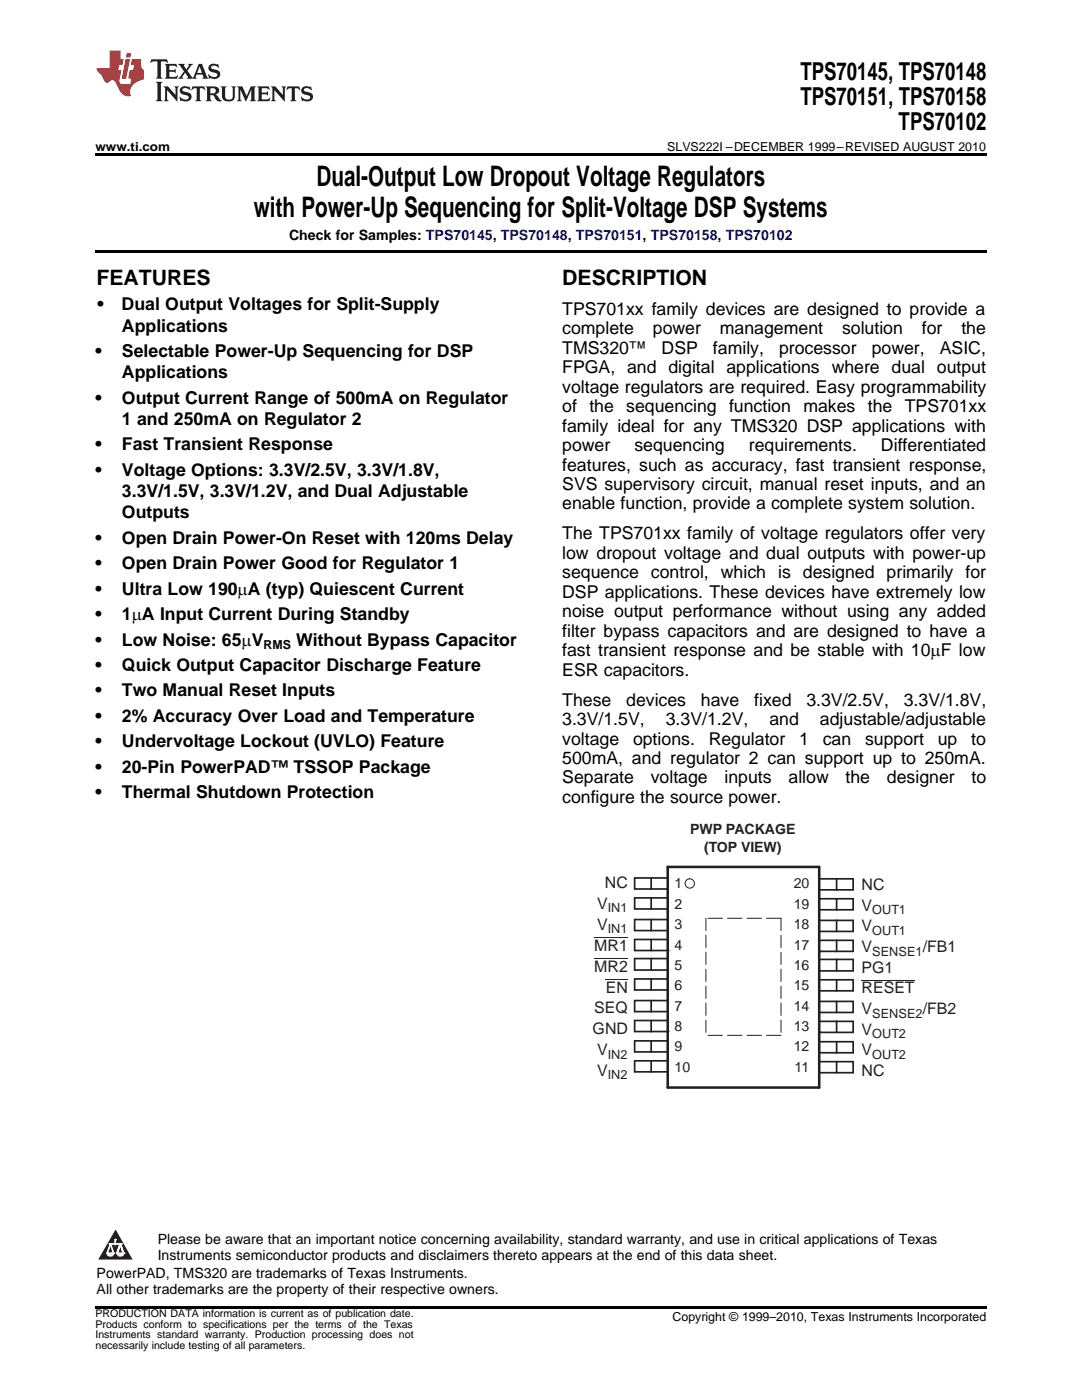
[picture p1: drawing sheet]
<svg xmlns="http://www.w3.org/2000/svg" width="216mm" height="279mm" viewBox="0 0 216 279" stroke-linecap="round" stroke-linejoin="round" font-family="sans-serif">
<defs><g id="words">
<g font-size="5.6">
<text x="63.1" y="37">Dual-Output Low Dropout Voltage Regulators</text>
<text x="50.7" y="43.4">with Power-Up Sequencing for Split-Voltage DSP Systems</text>
</g>
<g font-size="4.9">
<text x="159.7" y="16">TPS70145, TPS70148</text>
<text x="159.7" y="21">TPS70151, TPS70158</text>
<text x="179.3" y="25.9">TPS70102</text>
</g>
<g font-size="4.2">
<text x="19.2" y="56.9">FEATURES</text>
<text x="112.2" y="56.9">DESCRIPTION</text>
</g>
<g font-size="3.5">
<text x="19.4" y="61.9">•</text>
<text x="24.3" y="61.9">Dual Output Voltages for Split-Supply</text>
<text x="112.2" y="62.9">TPS701xx family devices are designed to provide a</text>
<text x="19" y="71.3">•</text>
<text x="24.3" y="66.2">Applications</text>
<text x="24.3" y="71.3">Selectable Power-Up Sequencing for DSP</text>
<text x="112.2" y="66.7">complete</text>
<text x="112.2" y="70.6">TMS320™</text>
<text x="130.3" y="66.7">power</text>
<text x="132" y="70.6">DSP</text>
<text x="142.3" y="70.6">family,</text>
<text x="143.7" y="66.7">management</text>
<text x="155.5" y="70.6">processor</text>
<text x="168" y="66.7">solution</text>
<text x="173.9" y="70.6">power,</text>
<text x="183.9" y="66.7">for</text>
<text x="187.5" y="70.6">ASIC,</text>
<text x="191.8" y="66.7">the</text>
<text x="24.3" y="75.5">Applications</text>
<text x="112.2" y="74.5">FPGA, and digital applications where dual output</text>
<text x="19" y="80.6">•</text>
<text x="24.3" y="80.6">Output Current Range of 500mA on Regulator</text>
<text x="112.2" y="78.4">voltage regulators are required. Easy programmability</text>
<text x="112.2" y="82.3">of</text>
<text x="117.6" y="82.3">the sequencing function</text>
<text x="160.3" y="82.3">makes the</text>
<text x="180.5" y="82.3">TPS701xx</text>
<text x="19" y="89.9">•</text>
<text x="24.3" y="84.8">1 and 250mA on Regulator 2</text>
<text x="24.3" y="89.9">Fast Transient Response</text>
<text x="112.2" y="86.1">family ideal for any TMS320 DSP applications with</text>
<text x="19" y="95">•</text>
<text x="24.3" y="95">Voltage Options: 3.3V/2.5V, 3.3V/1.8V,</text>
<text x="112.2" y="90">power</text>
<text x="112.2" y="93.9">features, such as accuracy, fast transient response,</text>
<text x="126.6" y="90">sequencing</text>
<text x="149.4" y="90">requirements.</text>
<text x="175.8" y="90">Differentiated</text>
<text x="24.3" y="99.2">3.3V/1.5V, 3.3V/1.2V, and Dual Adjustable</text>
<text x="112.2" y="97.8">SVS supervisory circuit, manual reset inputs, and an</text>
<text x="112.2" y="101.7">enable function, provide a complete system solution.</text>
<text x="24.3" y="103.4">Outputs</text>
<text x="112.2" y="107.7">The TPS701xx family of voltage regulators offer very</text>
<text x="19" y="108.5">•</text>
<text x="19" y="113.6">•</text>
<text x="24.3" y="108.5">Open Drain Power-On Reset with 120ms Delay</text>
<text x="24.3" y="113.6">Open Drain Power Good for Regulator 1</text>
<text x="112.2" y="111.5">low dropout voltage and dual outputs with power-up</text>
<text x="19" y="118.7">•</text>
<text x="24.3" y="118.7">Ultra Low 190mA (typ) Quiescent Current</text>
<text x="112.2" y="115.4">sequence control, which is designed primarily for</text>
<text x="112.2" y="119.3">DSP applications. These devices have extremely low</text>
<text x="19" y="123.8">•</text>
<text x="24.3" y="123.8">1mA Input Current During Standby</text>
<text x="112.2" y="123.2">noise output performance without using any added</text>
<text x="19" y="128.8">•</text>
<text x="24.3" y="128.8">Low Noise: 65mV</text>
<text x="59.1" y="128.8">Without Bypass Capacitor</text>
<text x="112.2" y="127.1">filter bypass capacitors and are designed to have a</text>
<text x="112.2" y="131">fast transient response and be stable with 10mF low</text>
<text x="19" y="133.9">•</text>
<text x="24.3" y="133.9">Quick Output Capacitor Discharge Feature</text>
<text x="112.2" y="134.8">ESR capacitors.</text>
<text x="19" y="139">•</text>
<text x="24.3" y="139">Two Manual Reset Inputs</text>
<text x="112.2" y="140.8">These</text>
<text x="125" y="140.8">devices</text>
<text x="139.9" y="140.8">have</text>
<text x="150.5" y="140.8">fixed</text>
<text x="160.9" y="140.8">3.3V/2.5V,</text>
<text x="180.3" y="140.8">3.3V/1.8V,</text>
<text x="19" y="144.1">•</text>
<text x="19" y="149.2">•</text>
<text x="24.3" y="144.1">2% Accuracy Over Load and Temperature</text>
<text x="24.3" y="149.2">Undervoltage Lockout (UVLO) Feature</text>
<text x="112.2" y="144.7">3.3V/1.5V,</text>
<text x="112.2" y="148.6">voltage</text>
<text x="126.3" y="148.6">options.</text>
<text x="132.9" y="144.7">3.3V/1.2V,</text>
<text x="141.4" y="148.6">Regulator</text>
<text x="153.5" y="144.7">and</text>
<text x="159.5" y="148.6">1</text>
<text x="163.6" y="144.7">adjustable/adjustable</text>
<text x="164.2" y="148.6">can</text>
<text x="172.6" y="148.6">support</text>
<text x="187.1" y="148.6">up</text>
<text x="193.8" y="148.6">to</text>
<text x="19" y="154.2">•</text>
<text x="24.3" y="154.2">20-Pin PowerPAD™ TSSOP Package</text>
<text x="112.2" y="152.5">500mA, and regulator 2 can support up to 250mA.</text>
<text x="19" y="159.3">•</text>
<text x="24.3" y="159.3">Thermal Shutdown Protection</text>
<text x="112.2" y="156.4">Separate</text>
<text x="112.2" y="160.2">configure the source power.</text>
<text x="129.9" y="156.4">voltage</text>
<text x="144.6" y="156.4">inputs</text>
<text x="157.3" y="156.4">allow</text>
<text x="168.7" y="156.4">the</text>
<text x="177" y="156.4">designer</text>
<text x="193.9" y="156.4">to</text>
</g>
<g font-size="3.2" fill="#231f20">
<text x="120.7" y="177.2">NC</text>
<text x="171.9" y="177.7">NC</text>
<text x="119.2" y="181.4">V</text>
<text x="119.2" y="185.5">V</text>
<text x="171.9" y="181.8">V</text>
<text x="171.9" y="185.9">V</text>
<text x="118.6" y="189.7">MR1</text>
<text x="171.9" y="190">V</text>
<text x="184.1" y="190">/FB1</text>
<text x="118.6" y="193.9">MR2</text>
<text x="171.9" y="194.2">PG1</text>
<text x="118.6" y="202.2">SEQ</text>
<text x="120.9" y="198.1">EN</text>
<text x="171.9" y="198.2">RESET</text>
<text x="171.9" y="202.4">V</text>
<text x="184.1" y="202.4">/FB2</text>
<text x="118.3" y="206.4">GND</text>
<text x="171.9" y="206.5">V</text>
<text x="119.2" y="210.6">V</text>
<text x="119.2" y="214.8">V</text>
<text x="171.9" y="210.6">V</text>
<text x="171.9" y="214.7">NC</text>
</g>
<g font-size="2.8">
<text x="57.7" y="48">Check for Samples: TPS70145, TPS70148, TPS70151, TPS70158, TPS70102</text>
<text x="31.5" y="248.4">Please be aware that an important notice concerning availability, standard warranty, and use in critical applications of Texas</text>
<text x="31.5" y="251.5">Instruments semiconductor products and disclaimers thereto appears at the end of this data sheet.</text>
<text x="19.3" y="255.1">PowerPAD, TMS320 are trademarks of Texas Instruments.</text>
<text x="19.3" y="258.2">All other trademarks are the property of their respective owners.</text>
</g>
<g font-size="2.8" fill="#231f20">
<text x="137.7" y="166.4">PWP PACKAGE</text>
<text x="140.5" y="170">(TOP VIEW)</text>
<text x="134.6" y="177.2">1</text>
<text x="158.4" y="177.3">20</text>
<text x="134.6" y="181.3">2</text>
<text x="134.6" y="185.4">3</text>
<text x="158.4" y="181.3">19</text>
<text x="158.4" y="185.4">18</text>
<text x="134.6" y="189.5">4</text>
<text x="158.4" y="189.5">17</text>
<text x="134.6" y="193.6">5</text>
<text x="134.6" y="197.7">6</text>
<text x="158.4" y="193.6">16</text>
<text x="158.4" y="197.7">15</text>
<text x="134.6" y="201.7">7</text>
<text x="158.4" y="201.7">14</text>
<text x="134.6" y="205.8">8</text>
<text x="134.6" y="209.8">9</text>
<text x="158.4" y="205.8">13</text>
<text x="158.4" y="209.8">12</text>
<text x="134.6" y="214">10</text>
<text x="158.6" y="214">11</text>
</g>
<g font-size="2.5">
<text x="19" y="30.1">www.ti.com</text>
<text x="133.1" y="30.1">SLVS222I –DECEMBER 1999–REVISED AUGUST 2010</text>
<text x="52.6" y="129.5">RMS</text>
<text x="134.2" y="263.6">Copyright © 1999–2010, Texas Instruments Incorporated</text>
</g>
<g font-size="2.5" fill="#231f20">
<text x="121.3" y="182.1">IN1</text>
<text x="174" y="182.5">OUT1</text>
<text x="121.3" y="186.2">IN1</text>
<text x="174" y="186.6">OUT1</text>
<text x="174" y="190.7">SENSE1</text>
<text x="174" y="203.1">SENSE2</text>
<text x="174" y="207.1">OUT2</text>
<text x="121.3" y="211.3">IN2</text>
<text x="121.3" y="215.4">IN2</text>
<text x="174" y="211.3">OUT2</text>
</g>
<g font-size="2.1">
<text x="19" y="262.9">PRODUCTION DATA information is current as of publication date.</text>
<text x="19" y="265">Products conform to specifications per the terms of the Texas</text>
<text x="19" y="267.1">Instruments standard warranty. Production processing does not</text>
<text x="19" y="269.2">necessarily include testing of all parameters.</text>
</g>
<g font-size=".4" fill="#fff">
<text x="19" y="56.7">1</text>
<text x="19" y="255.1">2</text>
<text x="19" y="258.2">3</text>
</g>
</g></defs>
<path d="M30.2 11.8l-.2 .8a1.31 1.31 0 0 1 1.4-.3v2.9l-.3 .5h1.3l-.3-.5v-2.7l.3-.3a1.09 1.09 0 0 1 1.1 .4l-.2-.8zM32.9 12.8l.3 .4v2l-.3 .5h2.4l.2-.7a1.48 1.48 0 0 1-1.7 .3v-1l1 .1 .2 .2v-.9l-.2 .3h-1v-.7l.2-.2a1.73 1.73 0 0 1 1.4 .3l-.2-.6zM35.5 12.8l1.2 1.4-.7 1-.5 .5h1.1l-.2-.3 .5-.9 .6 .9-.2 .3h2l-.3-.3 .2-.5h1.2l.2 .5-.2 .3h1.2l-.3-.4-1-2.5h-.6l-1.3 2.7-1-1.4 1.1-1.3h-1l.2 .2-.5 .9-.5-.9 .2-.2zM39.8 13.3l.5 1.3h-1zM41.9 12.9a.83 .83 0 0 0-.3 1 .83 .83 0 0 0 .8 .5l.8 .2 .2 .3a1 1 0 0 1-1 .5 1 1 0 0 1-.8-.6l.1 .9 .2-.1a1.65 1.65 0 0 0 2-.5 .89 .89 0 0 0-.8-1.2l-.8-.2-.2-.3a.91 .91 0 0 1 1.6 .2l-.2-.8h-.4a1.34 1.34 0 0 0-1.2 .1zM31.1 16.3l.3 .5v2.9l-.3 .5h1.3l-.3-.5v-2.9l.3-.5zM32.7 17.2l.2 .5v2l-.2 .5h.9l-.3-.5 .1-1.7 2 2.2v-2.5l.3-.5h-.9l.2 .3v1.4l-1.5-1.7zM36.2 17.4a.83 .83 0 0 0-.3 .9 .83 .83 0 0 0 .8 .6l.8 .2 .2 .3a1 1 0 0 1-1 .5 1 1 0 0 1-.8-.6l.1 .9 .2-.1a1.66 1.66 0 0 0 2-.5 .89 .89 0 0 0-.9-1.2l-.7-.2-.2-.3a.91 .91 0 0 1 1.6 .2l-.2-.9-.4 .1a1.36 1.36 0 0 0-1.2 .1zM38.4 17.2l-.2 .9a.61 .61 0 0 1 1.1-.3v1.9l-.4 .5h1.3l-.3-.5v-1.9l.2-.2a.81 .81 0 0 1 .8 .5l-.1-.9zM41 17.2l.3 .5v2l-.3 .5h1.3l-.3-.3v-.9a.72 .72 0 0 1 .9 .6 .85 .85 0 0 0 1.4 .5l-.5-.3-.5-.7-.3-.3a.78 .78 0 0 0 .7-.7 .78 .78 0 0 0-.7-.8zM42 17.7l.2-.1a.6 .6 0 0 1 .7 .1 .6 .6 0 0 1 .1 .7l-.2 .2h-.8zM44 17.2l.3 .3a3.4 3.4 0 0 0 .3 2.4 1.57 1.57 0 0 0 2.2-.3l.1-2.1 .2-.3h-1l.3 .5v1.5a.76 .76 0 0 1-.7 .7 .76 .76 0 0 1-.8-.7v-1.5l.3-.5zM47.3 17.2l.3 .5v2l-.3 .5h.9l-.2-.5v-1.8l1 2.3 1.1-2.3v1.8l-.2 .5h1.2l-.3-.5v-2l.3-.5h-1.1l-.8 2-.8-2zM51.3 17.2l.3 .5v2l-.3 .5h2.4l.2-.7a1.49 1.49 0 0 1-1.6 .3l-.1-1h1l.3 .3v-.9l-.3 .3h-1v-.7l.3-.2a1.73 1.73 0 0 1 1.4 .3l-.3-.7zM54.1 17.2l.3 .5v2l-.3 .5h1l-.4-.5 .1-1.7 2 2.2v-2.5l.3-.5h-.9l.2 .3v1.4l-1.5-1.7zM57.4 17.2l-.2 .9a.8 .8 0 0 1 1-.5v2.1l-.3 .5h1.3l-.4-.5v-1.9l.2-.2a.81 .81 0 0 1 .9 .5l-.2-.9zM60.4 17.4a.83 .83 0 0 0-.3 .9 .83 .83 0 0 0 .8 .6l.8 .2 .2 .3a1 1 0 0 1-1 .5 1 1 0 0 1-.8-.6l.2 .9 .1-.1a1.66 1.66 0 0 0 2-.5 .89 .89 0 0 0-.8-1.2l-.8-.2-.2-.3a.91 .91 0 0 1 1.6 .2l-.2-.9-.3 .1a1.35 1.35 0 0 0-1.3 .1z" fill="#231f20"/>
<path d="M21.9 10.1v3.5h-2.6a2.13 2.13 0 0 0 .9 1.4l.4 .6a.94 .94 0 0 0 1.1 .9 .75 .75 0 0 1 .6-.5 .75 .75 0 0 1 .7 .4l.5 1a2.1 2.1 0 0 0 2.6 1.7 2.2 2.2 0 0 1 1.7-3l.9-.3v-1.8a1.16 1.16 0 0 1-.5-1v-1.2h-1.9l-.2 1.2h.7l-.3 1h-.6l-.3 1.3v.3l.6 .1-.2 1.1h-.9a.93 .93 0 0 1-1.3-.8l.4-2h-.6l.2-1h.6l.3-1.2h-.6v-1.7zM25.1 11.8l-.8 3.9h.9l.7-3.9zM25.3 10.6l-.2 .9h.9l.2-.9z" fill="#ee1d23"/>
<path d="M23.1 245.4l3.4 6h-6.9z" fill="#231f20"/>
<path d="M21.4 250.1h1.2l-.3 .5h-.3a.55 .55 0 0 1-.6-.5z" fill-rule="evenodd" fill="#fff"/>
<path d="M21.4 250.1h1.2l-.3 .5h-.3a.55 .55 0 0 1-.6-.5z" fill="none" stroke="#231f20" stroke-width=".34"/>
<path d="M21.4 250.1l1.2 .1-.3 .4h-.5z" fill="none" stroke="#fff" stroke-width=".34"/>
<path d="M23 248.3h.1" fill="none" stroke="#fff" stroke-width=".34"/>
<path d="M23 247.4v.9z" fill="#fff"/>
<path d="M23 247.4v.9z" fill="none" stroke="#fff" stroke-width=".34"/>
<circle cx="23" cy="247.4" r=".17" fill="#fff"/>
<path d="M21.9 248.2h.1" fill="none" stroke="#fff" stroke-width=".34"/>
<path d="M21.9 248.2h2.3z" fill="#fff"/>
<path d="M21.9 248.2h2.3z" fill="none" stroke="#fff" stroke-width=".34"/>
<circle cx="24.2" cy="248.2" r=".17" fill="#fff"/>
<path d="M23.3 250.1h.1" fill="none" stroke="#fff" stroke-width=".34"/>
<path d="M24 248.2l-.7 1.9z" fill="#fff"/>
<path d="M24 248.2l-.7 1.9z" fill="none" stroke="#fff" stroke-width=".34"/>
<path d="M24 248.2l.7 1.9z" fill="#fff"/>
<path d="M24 248.2l.7 1.9z" fill="none" stroke="#fff" stroke-width=".34"/>
<path d="M24.6 250.1h.1" fill="none" stroke="#fff" stroke-width=".34"/>
<circle cx="21.4" cy="250.1" r=".17" fill="#fff"/>
<path d="M22.1 248.2l-.7 1.9z" fill="#fff"/>
<path d="M22.1 248.2l-.7 1.9z" fill="none" stroke="#fff" stroke-width=".34"/>
<path d="M22.1 248.2l.5 1.9z" fill="#fff"/>
<path d="M22.1 248.2l.5 1.9z" fill="none" stroke="#fff" stroke-width=".34"/>
<circle cx="22.6" cy="250.1" r=".17" fill="#fff"/>
<path d="M23.4 250.1h1.3a.65 .65 0 0 1-.7 .5 .65 .65 0 0 1-.6-.5z" fill-rule="evenodd" fill="#fff"/>
<path d="M23.4 250.1h1.3a.65 .65 0 0 1-.7 .5 .65 .65 0 0 1-.6-.5z" fill="none" stroke="#231f20" stroke-width=".34"/>
<path d="M23.4 250.1h1.3l-.4 .5h-.6z" fill="none" stroke="#fff" stroke-width=".34"/>
<path d="M23.3 250.1h.1" fill="none" stroke="#fff" stroke-width=".34"/>
<circle cx="24.7" cy="250.1" r=".17" fill="#fff"/>
<path d="M133.2 173h30.3v44h-30.3z" fill="none" stroke="#231f20" stroke-width=".51"/>
<path d="M163.6 175.4h3.3v2.2h-3.3M163.6 179.4h3.3v2.2h-3.3M163.6 183.7h3.3v2.2h-3.3M163.6 187.7h3.3v2.2h-3.3" fill="none" stroke="#231f20" stroke-width=".34"/>
<g fill="#231f20">
<circle cx="163.6" cy="189.9" r=".17"/>
<circle cx="133.2" cy="191.6" r=".17"/>
</g>
<path d="M166.9 175.4h3.3v2.2h-3.3M166.9 179.4h3.3v2.2h-3.3M166.9 183.7h3.3v2.2h-3.3M166.9 187.7h3.3v2.2h-3.3" fill="none" stroke="#231f20" stroke-width=".34"/>
<path d="M137.7 176.4h.1" fill="none" stroke="#231f20" stroke-width=".2"/>
<circle cx="137.6" cy="176.3" r=".93" fill="#fff"/>
<circle cx="137.6" cy="176.3" r=".93" fill="none" stroke="#231f20" stroke-width=".2"/>
<path d="M133.2 175.2h-3.3v2.2h3.3M133.2 179.2h-3.3v2.2h3.3M133.2 183.5h-3.3v2.2h3.3M133.2 187.5h-3.3v2.2h3.3" fill="none" stroke="#231f20" stroke-width=".34"/>
<circle cx="133.2" cy="189.7" r=".17" fill="#231f20"/>
<path d="M129.9 175.2h-3.3v2.2h3.3M129.9 179.2h-3.3v2.2h3.3M129.9 183.5h-3.3v2.2h3.3M129.9 187.5h-3.3v2.2h3.3M163.6 191.5h3.3v2.3h-3.3M163.6 195.5h3.3v2.2h-3.3M163.6 199.9h3.3v2.2h-3.3M163.6 203.8h3.3v2.2h-3.3" fill="none" stroke="#231f20" stroke-width=".34"/>
<circle cx="163.6" cy="206" r=".17" fill="#231f20"/>
<path d="M133.2 191.3h-3.3v2.3h3.3M133.2 195.4h-3.3v2.2h3.3M133.2 199.7h-3.3v2.2h3.3M166.9 191.5h3.3v2.3h-3.3M166.9 195.5h3.3v2.2h-3.3M166.9 199.9h3.3v2.2h-3.3M133.2 203.7h-3.3v2.2h3.3M166.9 203.8h3.3v2.2h-3.3" fill="none" stroke="#231f20" stroke-width=".34"/>
<circle cx="133.2" cy="205.9" r=".17" fill="#231f20"/>
<path d="M129.9 191.3h-3.3v2.3h3.3M129.9 195.4h-3.3v2.2h3.3M129.9 199.7h-3.3v2.2h3.3M129.9 203.7h-3.3v2.2h3.3M129.9 207.7v2.2M129.9 211.7v2.2M133.2 207.7h-6.6v2.2h6.6M133.2 211.7h-6.6v2.2h6.6M163.6 207.9h6.6v2.2h-6.6M163.6 211.9h6.6v2.2h-6.6M166.9 207.9v2.2M166.9 211.9v2.2" fill="none" stroke="#231f20" stroke-width=".34"/>
<path d="M118.6 187.1h6.7M118.6 191.3h6.7M120.9 195.5h4.4M171.9 195.6h10.6" fill="none" stroke="#231f20" stroke-width=".2"/>
<path d="M155.8 183.3h-14.9M155.8 206.6h-14.9" fill="none" stroke="#231f20" stroke-width=".2" stroke-dasharray="2.9 1"/>
<path d="M140.9 183.3v23.3M155.8 183.3v23.3" fill="none" stroke="#231f20" stroke-width=".2" stroke-dasharray="2.5 .9"/>
<path d="M19 30.6h177.8v.5h-177.8zM19 50h177.8v.5h-177.8zM19 260.8h177.8v.5h-177.8z" fill="#000"/>
<use href="#words"/>
</svg>
